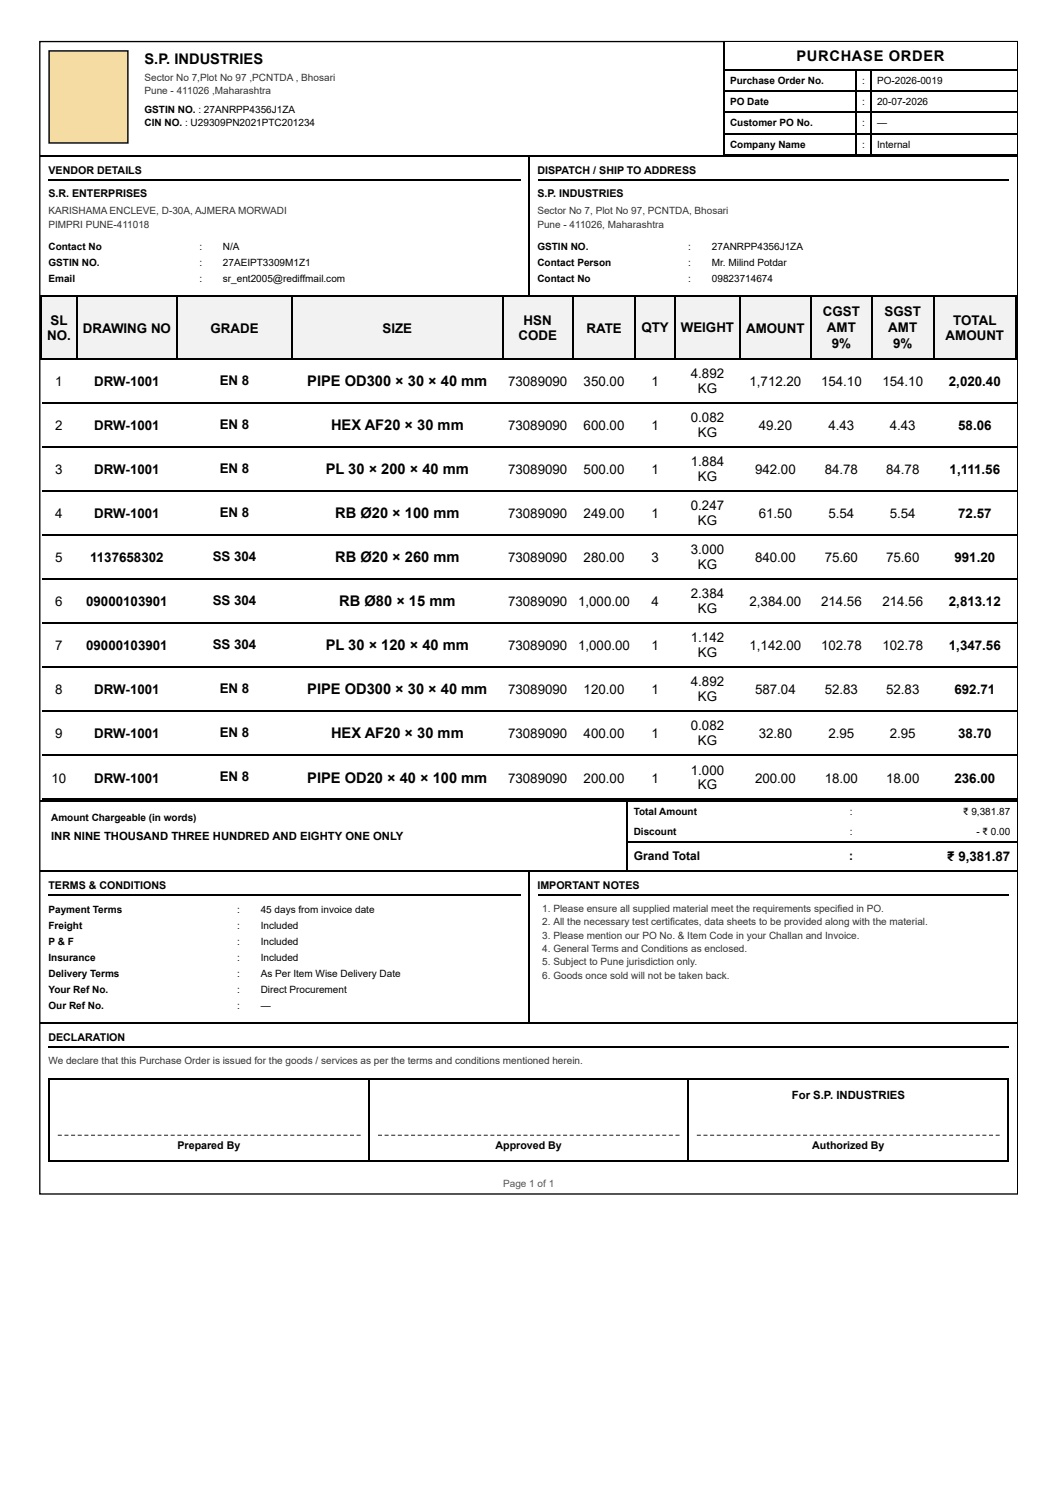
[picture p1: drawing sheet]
<svg xmlns="http://www.w3.org/2000/svg" width="210mm" height="297mm" viewBox="0 0 210 297" stroke-linecap="round" stroke-linejoin="round" font-family="sans-serif">
<defs><g id="words">
<g font-size="2.9">
<text x="28.7" y="12.6">S.P. INDUSTRIES</text>
<text x="158" y="12.1">PURCHASE ORDER</text>
<text x="60.9" y="76.6">PIPE OD300 × 30 × 40 mm</text>
<text x="65.6" y="85.4">HEX AF20 × 30 mm</text>
<text x="64.6" y="94.1">PL 30 × 200 × 40 mm</text>
<text x="66.5" y="102.8">RB Ø20 × 100 mm</text>
<text x="66.5" y="111.6">RB Ø20 × 260 mm</text>
<text x="67.3" y="120.3">RB Ø80 × 15 mm</text>
<text x="64.6" y="129">PL 30 × 120 × 40 mm</text>
<text x="60.9" y="137.8">PIPE OD300 × 30 × 40 mm</text>
<text x="65.6" y="146.5">HEX AF20 × 30 mm</text>
<text x="60.9" y="155.2">PIPE OD20 × 40 × 100 mm</text>
</g>
<g font-size="2.6">
<text x="10" y="64.5">SL</text>
<text x="103.9" y="64.5">HSN</text>
<text x="127.2" y="65.8">QTY</text>
<text x="135" y="65.8">WEIGHT</text>
<text x="163.2" y="62.6">CGST</text>
<text x="164" y="65.8">AMT</text>
<text x="175.4" y="62.6">SGST</text>
<text x="176.2" y="65.8">AMT</text>
<text x="189.1" y="64.5">TOTAL</text>
<text x="9.3" y="67.4">NO.</text>
<text x="16.4" y="66.1">DRAWING NO</text>
<text x="41.7" y="66.1">GRADE</text>
<text x="75.9" y="66.1">SIZE</text>
<text x="102.8" y="67.4">CODE</text>
<text x="116.3" y="66.1">RATE</text>
<text x="148" y="66.1">AMOUNT</text>
<text x="165" y="69">9%</text>
<text x="177.1" y="69">9%</text>
<text x="187.5" y="67.4">AMOUNT</text>
<text x="11" y="76.6">1</text>
<text x="18.7" y="76.6">DRW-1001</text>
<text x="43.6" y="76.4">EN 8</text>
<text x="100.8" y="76.6">73089090</text>
<text x="115.8" y="76.6">350.00</text>
<text x="129.2" y="76.6">1</text>
<text x="137" y="75.1">4.892</text>
<text x="138.4" y="78">KG</text>
<text x="148.6" y="76.6">1,712.20</text>
<text x="162.8" y="76.6">154.10</text>
<text x="175" y="76.6">154.10</text>
<text x="188.2" y="76.6">2,020.40</text>
<text x="137" y="83.8">0.082</text>
<text x="11" y="85.4">2</text>
<text x="18.7" y="85.4">DRW-1001</text>
<text x="43.6" y="85.1">EN 8</text>
<text x="100.8" y="85.4">73089090</text>
<text x="115.8" y="85.4">600.00</text>
<text x="129.2" y="85.4">1</text>
<text x="138.4" y="86.7">KG</text>
<text x="150.5" y="85.4">49.20</text>
<text x="164.3" y="85.4">4.43</text>
<text x="176.5" y="85.4">4.43</text>
<text x="190" y="85.4">58.06</text>
<text x="11" y="94.1">3</text>
<text x="18.7" y="94.1">DRW-1001</text>
<text x="43.6" y="93.8">EN 8</text>
<text x="100.8" y="94.1">73089090</text>
<text x="115.8" y="94.1">500.00</text>
<text x="129.2" y="94.1">1</text>
<text x="137" y="92.5">1.884</text>
<text x="138.4" y="95.4">KG</text>
<text x="149.7" y="94.1">942.00</text>
<text x="163.6" y="94.1">84.78</text>
<text x="175.7" y="94.1">84.78</text>
<text x="188.3" y="94.1">1,111.56</text>
<text x="137" y="101.2">0.247</text>
<text x="11" y="102.8">4</text>
<text x="18.7" y="102.8">DRW-1001</text>
<text x="43.6" y="102.6">EN 8</text>
<text x="100.8" y="102.8">73089090</text>
<text x="115.8" y="102.8">249.00</text>
<text x="129.2" y="102.8">1</text>
<text x="138.4" y="104.2">KG</text>
<text x="150.5" y="102.8">61.50</text>
<text x="164.3" y="102.8">5.54</text>
<text x="176.5" y="102.8">5.54</text>
<text x="190" y="102.8">72.57</text>
<text x="11" y="111.6">5</text>
<text x="17.9" y="111.6">1137658302</text>
<text x="42.2" y="111.3">SS 304</text>
<text x="100.8" y="111.6">73089090</text>
<text x="115.8" y="111.6">280.00</text>
<text x="129.2" y="111.6">3</text>
<text x="137" y="110">3.000</text>
<text x="138.4" y="112.9">KG</text>
<text x="149.7" y="111.6">840.00</text>
<text x="163.6" y="111.6">75.60</text>
<text x="175.7" y="111.6">75.60</text>
<text x="189.3" y="111.6">991.20</text>
<text x="137" y="118.7">2.384</text>
<text x="11" y="120.3">6</text>
<text x="17.1" y="120.3">09000103901</text>
<text x="42.2" y="120">SS 304</text>
<text x="100.8" y="120.3">73089090</text>
<text x="114.7" y="120.3">1,000.00</text>
<text x="129.2" y="120.3">4</text>
<text x="138.4" y="121.6">KG</text>
<text x="148.6" y="120.3">2,384.00</text>
<text x="162.8" y="120.3">214.56</text>
<text x="175" y="120.3">214.56</text>
<text x="188.2" y="120.3">2,813.12</text>
<text x="11" y="129">7</text>
<text x="17.1" y="129">09000103901</text>
<text x="42.2" y="128.8">SS 304</text>
<text x="100.8" y="129">73089090</text>
<text x="114.7" y="129">1,000.00</text>
<text x="129.2" y="129">1</text>
<text x="137" y="127.4">1.142</text>
<text x="138.4" y="130.4">KG</text>
<text x="148.6" y="129">1,142.00</text>
<text x="162.8" y="129">102.78</text>
<text x="175" y="129">102.78</text>
<text x="188.2" y="129">1,347.56</text>
<text x="11" y="137.8">8</text>
<text x="18.7" y="137.8">DRW-1001</text>
<text x="43.6" y="137.5">EN 8</text>
<text x="100.8" y="137.8">73089090</text>
<text x="115.8" y="137.8">120.00</text>
<text x="129.2" y="137.8">1</text>
<text x="137" y="136.2">4.892</text>
<text x="149.7" y="137.8">587.04</text>
<text x="163.6" y="137.8">52.83</text>
<text x="175.7" y="137.8">52.83</text>
<text x="189.3" y="137.8">692.71</text>
<text x="138.4" y="139.1">KG</text>
<text x="11" y="146.5">9</text>
<text x="18.7" y="146.5">DRW-1001</text>
<text x="43.6" y="146.2">EN 8</text>
<text x="100.8" y="146.5">73089090</text>
<text x="115.8" y="146.5">400.00</text>
<text x="129.2" y="146.5">1</text>
<text x="137" y="144.9">0.082</text>
<text x="138.4" y="147.8">KG</text>
<text x="150.5" y="146.5">32.80</text>
<text x="164.3" y="146.5">2.95</text>
<text x="176.5" y="146.5">2.95</text>
<text x="190" y="146.5">38.70</text>
<text x="10.2" y="155.2">10</text>
<text x="18.7" y="155.2">DRW-1001</text>
<text x="43.6" y="155">EN 8</text>
<text x="100.8" y="155.2">73089090</text>
<text x="115.8" y="155.2">200.00</text>
<text x="129.2" y="155.2">1</text>
<text x="137" y="153.6">1.000</text>
<text x="149.7" y="155.2">200.00</text>
<text x="163.6" y="155.2">18.00</text>
<text x="175.7" y="155.2">18.00</text>
<text x="189.3" y="155.2">236.00</text>
<text x="138.4" y="156.5">KG</text>
<text x="187.9" y="170.8">₹ 9,381.87</text>
</g>
<g font-size="2.4">
<text x="125.7" y="170.6">Grand Total</text>
<text x="168.4" y="170.6">:</text>
</g>
<g font-size="2.2">
<text x="10.1" y="166.6">INR NINE THOUSAND THREE HUNDRED AND EIGHTY ONE ONLY</text>
<text x="157" y="217.9">For S.P. INDUSTRIES</text>
</g>
<g font-size="2.1">
<text x="9.6" y="34.6">VENDOR DETAILS</text>
<text x="106.6" y="34.6">DISPATCH / SHIP TO ADDRESS</text>
<text x="9.6" y="39.1">S.R. ENTERPRISES</text>
<text x="106.6" y="39.1">S.P. INDUSTRIES</text>
<text x="9.6" y="176.4">TERMS &amp; CONDITIONS</text>
<text x="106.6" y="176.4">IMPORTANT NOTES</text>
<text x="9.6" y="206.6">DECLARATION</text>
<text x="35.2" y="228">Prepared By</text>
<text x="98.3" y="228">Approved By</text>
<text x="161.1" y="228">Authorized By</text>
</g>
<g font-size="2" fill="#333">
<text x="28.7" y="16.1">Sector No 7,Plot No 97 ,PCNTDA , Bhosari</text>
<text x="28.7" y="18.7">Pune - 411026 ,Maharashtra</text>
<text x="9.6" y="42.5">KARISHAMA ENCLEVE, D-30A, AJMERA MORWADI</text>
<text x="9.6" y="45.2">PIMPRI PUNE-411018</text>
<text x="106.6" y="42.5">Sector No 7, Plot No 97, PCNTDA, Bhosari</text>
<text x="106.6" y="45.2">Pune - 411026, Maharashtra</text>
<text x="107.6" y="180.9">1. Please ensure all supplied material meet the requirements specified in PO.</text>
<text x="107.6" y="183.5">2. All the necessary test certificates, data sheets to be provided along with the material.</text>
<text x="107.6" y="186.2">3. Please mention our PO No. &amp; Item Code in your Challan and Invoice.</text>
<text x="107.6" y="188.8">4. General Terms and Conditions as enclosed.</text>
<text x="107.6" y="191.5">5. Subject to Pune jurisdiction only.</text>
<text x="107.6" y="194.1">6. Goods once sold will not be taken back.</text>
<text x="9.6" y="211">We declare that this Purchase Order is issued for the goods / services as per the terms and conditions mentioned herein.</text>
</g>
<g font-size="2">
<text x="144.8" y="16.6">Purchase Order No.</text>
<text x="171" y="16.6">:</text>
<text x="173.9" y="16.6">PO-2026-0019</text>
<text x="28.7" y="22.4">GSTIN NO. : 27ANRPP4356J1ZA</text>
<text x="144.8" y="20.8">PO Date</text>
<text x="171" y="20.8">:</text>
<text x="173.9" y="20.8">20-07-2026</text>
<text x="28.7" y="25">CIN NO. : U29309PN2021PTC201234</text>
<text x="144.8" y="25">Customer PO No.</text>
<text x="144.8" y="29.3">Company Name</text>
<text x="171" y="25">:</text>
<text x="171" y="29.3">:</text>
<text x="173.9" y="25">—</text>
<text x="173.9" y="29.3">Internal</text>
<text x="9.6" y="49.7">Contact No</text>
<text x="9.6" y="52.8">GSTIN NO.</text>
<text x="39.5" y="49.7">:</text>
<text x="39.5" y="52.8">:</text>
<text x="44.2" y="49.7">N/A</text>
<text x="44.2" y="52.8">27AEIPT3309M1Z1</text>
<text x="106.6" y="49.7">GSTIN NO.</text>
<text x="106.6" y="52.8">Contact Person</text>
<text x="136.5" y="49.7">:</text>
<text x="136.5" y="52.8">:</text>
<text x="141.2" y="49.7">27ANRPP4356J1ZA</text>
<text x="141.2" y="52.8">Mr. Milind Potdar</text>
<text x="9.6" y="56">Email</text>
<text x="39.5" y="56">:</text>
<text x="44.2" y="56">sr_ent2005@rediffmail.com</text>
<text x="106.6" y="56">Contact No</text>
<text x="136.5" y="56">:</text>
<text x="141.2" y="56">09823714674</text>
<text x="125.7" y="161.6">Total Amount</text>
<text x="168.5" y="161.6">:</text>
<text x="191" y="161.6">₹ 9,381.87</text>
<text x="10.1" y="162.9">Amount Chargeable (in words)</text>
<text x="125.7" y="165.5">Discount</text>
<text x="168.5" y="165.5">:</text>
<text x="193.6" y="165.5">- ₹ 0.00</text>
<text x="9.6" y="181.2">Payment Terms</text>
<text x="9.6" y="184.3">Freight</text>
<text x="47" y="181.2">:</text>
<text x="47" y="184.3">:</text>
<text x="51.7" y="181.2">45 days from invoice date</text>
<text x="51.7" y="184.3">Included</text>
<text x="9.6" y="187.5">P &amp; F</text>
<text x="9.6" y="190.7">Insurance</text>
<text x="47" y="187.5">:</text>
<text x="47" y="190.7">:</text>
<text x="51.7" y="187.5">Included</text>
<text x="51.7" y="190.7">Included</text>
<text x="9.6" y="193.9">Delivery Terms</text>
<text x="9.6" y="197">Your Ref No.</text>
<text x="47" y="193.9">:</text>
<text x="47" y="197">:</text>
<text x="51.7" y="193.9">As Per Item Wise Delivery Date</text>
<text x="51.7" y="197">Direct Procurement</text>
<text x="9.6" y="200.2">Our Ref No.</text>
<text x="47" y="200.2">:</text>
<text x="51.7" y="200.2">—</text>
</g>
<text font-size="2" fill="#555" x="99.8" y="235.4">Page 1 of 1</text>
</g></defs>
<path d="M7.9 8.2h193.9v228.6h-193.9z" fill="none" stroke="#000" stroke-width=".26"/>
<path d="M143.8 8.4h57.9v5.5h-57.9z" fill="#fff"/>
<path d="M143.6 8.4v22.7M143.8 13.8h57.9M143.8 18h57.9M169.8 13.9v17M172.7 13.9v17M8 31h135.5M143.8 22.3h57.9M143.8 26.5h57.9M143.8 30.7h57.9M143.8 31h57.9" fill="none" stroke="#000" stroke-width=".26"/>
<path d="M9.6 10h15.9v18.5h-15.9z" fill="#f4dca3"/>
<path d="M9.7 10.1h15.7v18.3h-15.7zM9.6 35.8h93.7M105 31.1v27.8M106.7 35.8h93.4M8 58.8h96.9M105.1 58.8h96.6" fill="none" stroke="#000" stroke-width=".26"/>
<g fill="#f2f2f2">
<path d="M8.3 58.9h6.9v12.4h-6.9z"/>
<path d="M15.2 58.9h19.8v12.4h-19.8z"/>
<path d="M35 58.9h23v12.4h-23z"/>
<path d="M58 58.9h41.8v12.4h-41.8z"/>
<path d="M99.8 58.9h13.8v12.4h-13.8z"/>
<path d="M113.6 58.9h12.4v12.4h-12.4z"/>
<path d="M126 58.9h8v12.4h-8z"/>
<path d="M134 58.9h12.9v12.4h-12.9z"/>
<path d="M146.9 58.9h13.8v12.4h-13.8z"/>
<path d="M160.7 58.9h12.2v12.4h-12.2z"/>
<path d="M172.9 58.9h12.1v12.4h-12.1z"/>
<path d="M185 58.9h16.7v12.4h-16.7z"/>
</g>
<g fill="none" stroke="#000" stroke-width=".26">
<path d="M8 58.8h193.7M8.2 58.6v12.7M15.3 58.6v12.7M35.1 58.6v12.7M57.9 58.6v12.7M99.7 58.6v12.7M113.7 58.6v12.7M125.9 58.6v12.7M133.8 58.6v12.7M146.8 58.6v12.7M160.8 58.6v12.7M173 58.6v12.7"/>
<path d="M185.2 58.6v12.7M201.6 58.6v12.7M8 71.2h193.7M8.3 79.9h193.4M8.3 88.7h193.4M8.3 97.4h193.4M8.3 106.1h193.4M8.3 114.9h193.4M8.3 123.6h193.4M8.3 132.3h193.4M8 158.8h116.2M8.3 141.1h193.4"/>
<path d="M8.3 149.8h193.4M8.3 158.5h193.4M124.3 158.7v14.2M124.4 158.8h77.3M8 172.8h116.2M9.6 177.6h93.7M106.7 177.6h93.4M124.4 167h77.3M124.4 172.8h77.3M9.6 207.7h190.5"/>
</g>
<g fill="#555">
<path d="M11.5 225.1h.8v.2h-.8zM12.8 225.1h.8v.2h-.8zM14.1 225.1h.8v.2h-.8zM15.4 225.1h.8v.2h-.8zM16.7 225.1h.8v.2h-.8zM18.1 225.1h.7v.2h-.7zM19.4 225.1h.8v.2h-.8zM20.7 225.1h.8v.2h-.8zM22 225.1h.8v.2h-.8zM23.3 225.1h.8v.2h-.8zM24.6 225.1h.8v.2h-.8zM26 225.1h.7v.2h-.7zM27.3 225.1h.8v.2h-.8zM28.6 225.1h.8v.2h-.8zM29.9 225.1h.8v.2h-.8zM31.2 225.1h.8v.2h-.8zM32.5 225.1h.8v.2h-.8zM33.9 225.1h.7v.2h-.7zM35.2 225.1h.8v.2h-.8zM36.5 225.1h.8v.2h-.8zM37.8 225.1h.8v.2h-.8zM39.1 225.1h.8v.2h-.8zM40.4 225.1h.8v.2h-.8zM41.8 225.1h.8v.2h-.8zM43.1 225.1h.8v.2h-.8zM44.4 225.1h.8v.2h-.8zM45.7 225.1h.8v.2h-.8zM47 225.1h.8v.2h-.8zM48.3 225.1h.8v.2h-.8zM49.7 225.1h.8v.2h-.8zM51 225.1h.8v.2h-.8zM52.3 225.1h.8v.2h-.8zM53.6 225.1h.8v.2h-.8zM54.9 225.1h.8v.2h-.8zM56.2 225.1h.8v.2h-.8zM57.6 225.1h.8v.2h-.8zM58.9 225.1h.8v.2h-.8zM60.2 225.1h.8v.2h-.8zM61.5 225.1h.8v.2h-.8zM62.8 225.1h.8v.2h-.8zM64.1 225.1h.8v.2h-.8zM65.5 225.1h.8v.2h-.8zM66.8 225.1h.8v.2h-.8zM68.1 225.1h.8v.2h-.8zM69.4 225.1h.8v.2h-.8zM70.7 225.1h.8v.2h-.8z"/>
<path d="M75 225.1h.8v.2h-.8zM76.3 225.1h.8v.2h-.8zM77.6 225.1h.8v.2h-.8zM78.9 225.1h.8v.2h-.8zM80.2 225.1h.8v.2h-.8zM81.5 225.1h.8v.2h-.8zM82.8 225.1h.8v.2h-.8zM84.1 225.1h.8v.2h-.8zM85.5 225.1h.7v.2h-.7zM86.8 225.1h.8v.2h-.8zM88.1 225.1h.8v.2h-.8zM89.4 225.1h.8v.2h-.8zM90.7 225.1h.8v.2h-.8zM92 225.1h.8v.2h-.8zM93.3 225.1h.8v.2h-.8zM94.6 225.1h.8v.2h-.8zM95.9 225.1h.8v.2h-.8zM97.3 225.1h.7v.2h-.7zM98.6 225.1h.8v.2h-.8zM99.9 225.1h.8v.2h-.8zM101.2 225.1h.8v.2h-.8zM102.5 225.1h.8v.2h-.8zM103.8 225.1h.8v.2h-.8zM105.1 225.1h.8v.2h-.8zM106.4 225.1h.8v.2h-.8zM107.7 225.1h.8v.2h-.8zM109.1 225.1h.7v.2h-.7zM110.4 225.1h.8v.2h-.8zM111.7 225.1h.8v.2h-.8zM113 225.1h.8v.2h-.8zM114.3 225.1h.8v.2h-.8zM115.6 225.1h.8v.2h-.8zM116.9 225.1h.8v.2h-.8zM118.2 225.1h.8v.2h-.8zM119.5 225.1h.8v.2h-.8zM120.9 225.1h.7v.2h-.7zM122.2 225.1h.8v.2h-.8zM123.5 225.1h.8v.2h-.8zM124.8 225.1h.8v.2h-.8zM126.1 225.1h.8v.2h-.8zM127.4 225.1h.8v.2h-.8zM128.7 225.1h.8v.2h-.8zM130 225.1h.8v.2h-.8zM131.3 225.1h.8v.2h-.8zM132.7 225.1h.7v.2h-.7zM134 225.1h.8v.2h-.8z"/>
<path d="M138.2 225.1h.8v.2h-.8zM139.5 225.1h.8v.2h-.8zM140.8 225.1h.8v.2h-.8zM142.2 225.1h.7v.2h-.7zM143.5 225.1h.8v.2h-.8zM144.8 225.1h.8v.2h-.8zM146.1 225.1h.8v.2h-.8zM147.4 225.1h.8v.2h-.8zM148.7 225.1h.8v.2h-.8zM150.1 225.1h.7v.2h-.7zM151.4 225.1h.8v.2h-.8zM152.7 225.1h.8v.2h-.8zM154 225.1h.8v.2h-.8zM155.3 225.1h.8v.2h-.8zM156.6 225.1h.8v.2h-.8zM158 225.1h.8v.2h-.8zM159.3 225.1h.8v.2h-.8zM160.6 225.1h.8v.2h-.8zM161.9 225.1h.8v.2h-.8zM163.2 225.1h.8v.2h-.8zM164.5 225.1h.8v.2h-.8zM165.9 225.1h.8v.2h-.8zM167.2 225.1h.8v.2h-.8zM168.5 225.1h.8v.2h-.8zM169.8 225.1h.8v.2h-.8zM171.1 225.1h.8v.2h-.8zM172.4 225.1h.8v.2h-.8zM173.8 225.1h.8v.2h-.8zM175.1 225.1h.8v.2h-.8zM176.4 225.1h.8v.2h-.8zM177.7 225.1h.8v.2h-.8zM179 225.1h.8v.2h-.8zM180.3 225.1h.8v.2h-.8zM181.7 225.1h.8v.2h-.8zM183 225.1h.8v.2h-.8zM184.3 225.1h.8v.2h-.8zM185.6 225.1h.8v.2h-.8zM186.9 225.1h.8v.2h-.8zM188.2 225.1h.8v.2h-.8zM189.6 225.1h.8v.2h-.8zM190.9 225.1h.8v.2h-.8zM192.2 225.1h.8v.2h-.8zM193.5 225.1h.8v.2h-.8zM194.8 225.1h.8v.2h-.8zM196.2 225.1h.7v.2h-.7zM197.5 225.1h.8v.2h-.8z"/>
</g>
<path d="M105 172.9v30.2M8 203h193.7M9.6 214.1h190.5M9.7 214v16.4M73.2 214v16.4M136.5 214v16.4M200 214v16.4M9.6 230.2h190.5" fill="none" stroke="#000" stroke-width=".26"/>
<use href="#words"/>
</svg>
